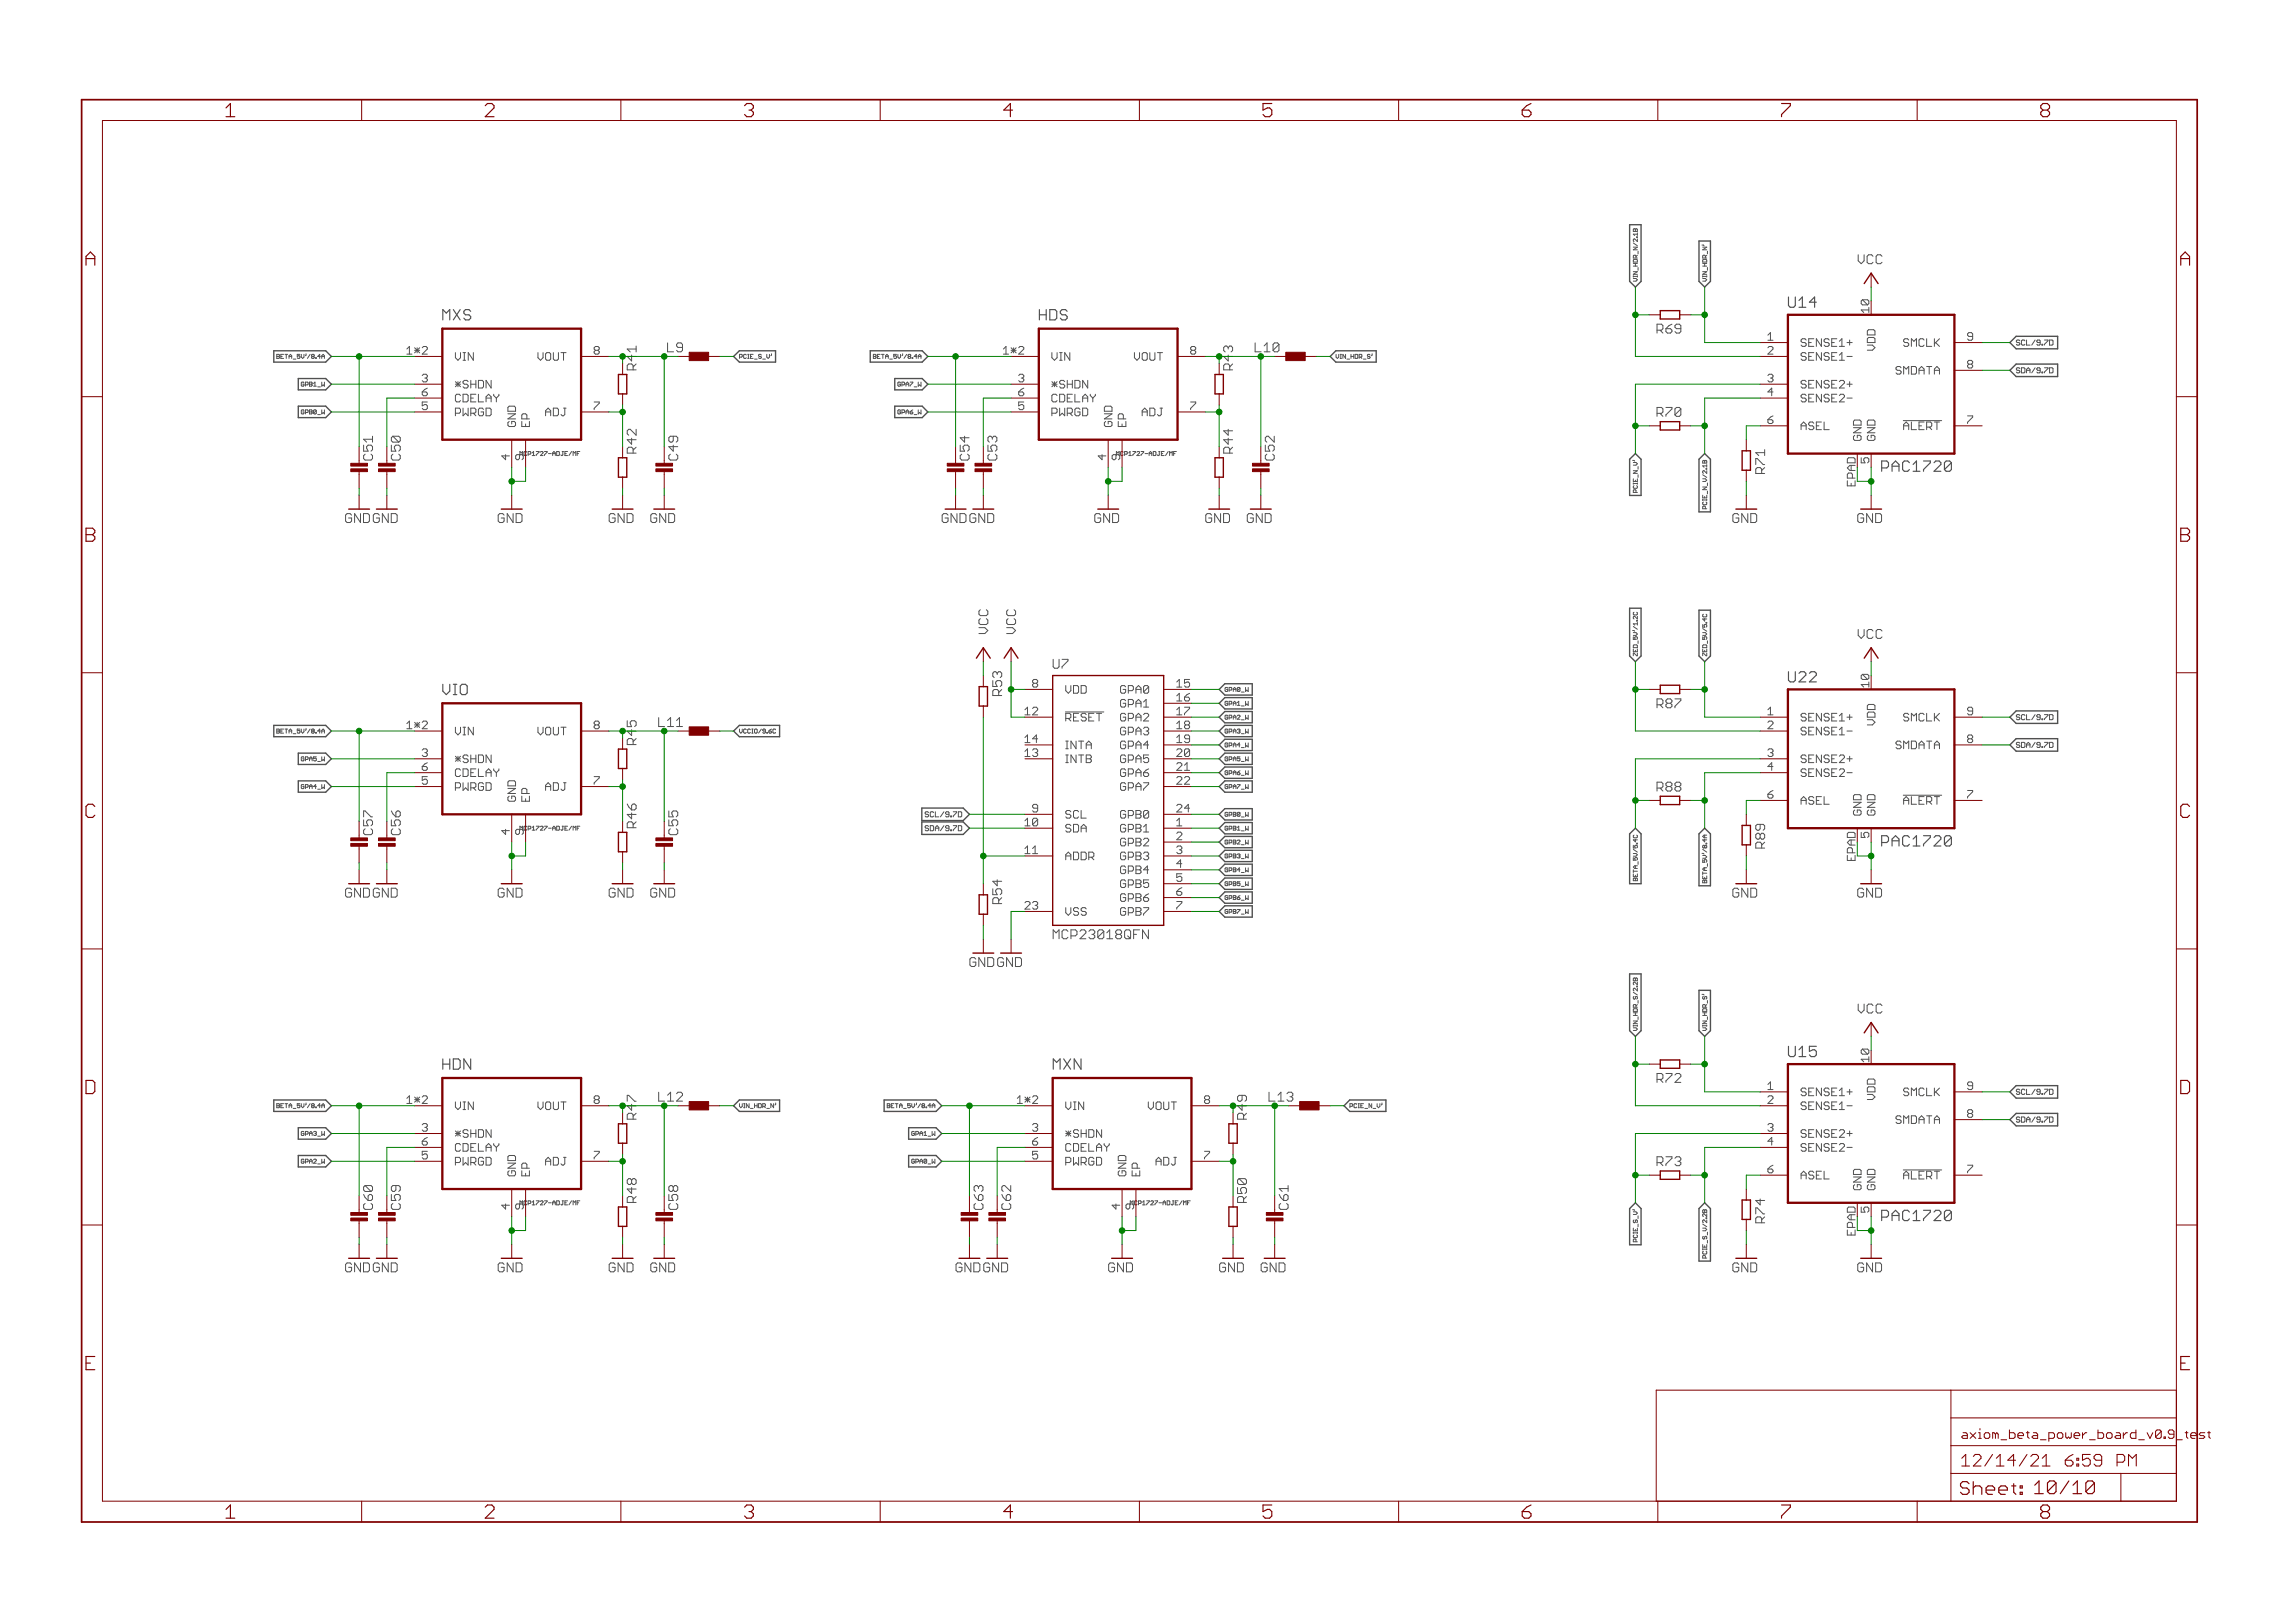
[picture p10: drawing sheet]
<svg xmlns="http://www.w3.org/2000/svg" width="420mm" height="297mm" viewBox="0 0 420 297" stroke-linecap="round" stroke-linejoin="round" font-family="sans-serif">
<defs><g id="words">
<g font-size="3.7" fill="#800000">
<text x="41.3" y="21.4">1</text>
<text x="88.7" y="21.4">2</text>
<text x="136.2" y="21.4">3</text>
<text x="183.7" y="21.4">4</text>
<text x="231.1" y="21.4">5</text>
<text x="278.6" y="21.4">6</text>
<text x="326" y="21.4">7</text>
<text x="373.5" y="21.4">8</text>
<text x="15.6" y="48.6">A</text>
<text x="399.1" y="48.6">A</text>
<text x="15.6" y="99.2">B</text>
<text x="399.1" y="99.2">B</text>
<text x="15.6" y="149.7">C</text>
<text x="399.1" y="149.7">C</text>
<text x="15.6" y="200.2">D</text>
<text x="399.1" y="200.2">D</text>
<text x="15.6" y="250.8">E</text>
<text x="399.1" y="250.8">E</text>
<text x="41.3" y="277.9">1</text>
<text x="88.7" y="277.9">2</text>
<text x="136.2" y="277.9">3</text>
<text x="183.7" y="277.9">4</text>
<text x="231.1" y="277.9">5</text>
<text x="278.6" y="277.9">6</text>
<text x="326" y="277.9">7</text>
<text x="373.5" y="277.9">8</text>
</g>
<text font-size="3.6" fill="#800000" x="358.7" y="273.6">Sheet: 10/10</text>
<g font-size="3.2" fill="#800000">
<text x="359" y="268.4">12/14/21</text>
<text x="376.5" y="268.4">6:59 PM</text>
</g>
<g font-size="2.9" fill="#505050">
<text x="80.9" y="58.6">MXS</text>
<text x="190.1" y="58.6">HDS</text>
<text x="327.2" y="56.3">U14</text>
<text x="345.2" y="86.4">PAC1720</text>
<text x="327.2" y="124.9">U22</text>
<text x="80.9" y="127.2">VIO</text>
<text x="345.2" y="154.9">PAC1720</text>
<text x="80.9" y="195.8">HDN</text>
<text x="192.6" y="195.8">MXN</text>
<text x="327.2" y="193.5">U15</text>
<text x="345.2" y="223.5">PAC1720</text>
</g>
<g font-size="2.5" fill="#505050">
<text x="340.2" y="48.3">VCC</text>
<text x="116.4" y="64.8" transform="rotate(-90 116.4 64.8)">1</text>
<text x="122.3" y="64.5">L9</text>
<text x="225.6" y="64.8" transform="rotate(-90 225.6 64.8)">3</text>
<text x="116.4" y="83" transform="rotate(-90 116.4 83)">R42</text>
<text x="225.6" y="83" transform="rotate(-90 225.6 83)">R44</text>
<text x="180.8" y="116" transform="rotate(-90 180.8 116)">VCC</text>
<text x="185.9" y="116" transform="rotate(-90 185.9 116)">VCC</text>
<text x="340.2" y="116.9">VCC</text>
<text x="192.6" y="122.4">U7</text>
<text x="183.3" y="127.2" transform="rotate(-90 183.3 127.2)">R53</text>
<text x="116.4" y="133.3" transform="rotate(-90 116.4 133.3)">5</text>
<text x="116.4" y="151.6" transform="rotate(-90 116.4 151.6)">R46</text>
<text x="183.3" y="165.2" transform="rotate(-90 183.3 165.2)">R54</text>
<text x="192.6" y="171.9">MCP23018QFN</text>
<text x="340.2" y="185.5">VCC</text>
<text x="116.4" y="201.9" transform="rotate(-90 116.4 201.9)">7</text>
<text x="228.2" y="201.9" transform="rotate(-90 228.2 201.9)">9</text>
<text x="116.4" y="220.1" transform="rotate(-90 116.4 220.1)">R48</text>
<text x="228.2" y="220.1" transform="rotate(-90 228.2 220.1)">R50</text>
</g>
<g font-size="2.5" fill="#008000">
<text x="230" y="64.5">L10</text>
<text x="116.4" y="67.8" transform="rotate(-90 116.4 67.8)">R4</text>
<text x="225.6" y="67.8" transform="rotate(-90 225.6 67.8)">R4</text>
<text x="116.4" y="136.3" transform="rotate(-90 116.4 136.3)">R4</text>
<text x="120.8" y="133">L11</text>
<text x="120.8" y="201.6">L12</text>
<text x="232.5" y="201.6">L13</text>
<text x="116.4" y="204.9" transform="rotate(-90 116.4 204.9)">R4</text>
<text x="228.2" y="204.9" transform="rotate(-90 228.2 204.9)">R4</text>
</g>
<g font-size="2.5" fill="#800000">
<text x="303.4" y="61">R69</text>
<text x="303.4" y="76.3">R70</text>
<text x="68.2" y="84.3" transform="rotate(-90 68.2 84.3)">C51</text>
<text x="73.3" y="84.3" transform="rotate(-90 73.3 84.3)">C50</text>
<text x="124" y="84.3" transform="rotate(-90 124 84.3)">C49</text>
<text x="177.4" y="84.3" transform="rotate(-90 177.4 84.3)">C54</text>
<text x="182.5" y="84.3" transform="rotate(-90 182.5 84.3)">C53</text>
<text x="233.2" y="84.3" transform="rotate(-90 233.2 84.3)">C52</text>
<text x="323" y="86.5" transform="rotate(-90 323 86.5)">R71</text>
<text x="63.1" y="95.7">GND GND</text>
<text x="91" y="95.7">GND</text>
<text x="111.3" y="95.7">GND</text>
<text x="119" y="95.7">GND</text>
<text x="172.3" y="95.7">GND GND</text>
<text x="200.2" y="95.7">GND</text>
<text x="220.6" y="95.7">GND</text>
<text x="228.2" y="95.7">GND</text>
<text x="317.1" y="95.7">GND</text>
<text x="339.9" y="95.7">GND</text>
<text x="303.4" y="129.6">R87</text>
<text x="303.4" y="144.8">R88</text>
<text x="68.2" y="152.8" transform="rotate(-90 68.2 152.8)">C57</text>
<text x="73.3" y="152.8" transform="rotate(-90 73.3 152.8)">C56</text>
<text x="124" y="152.8" transform="rotate(-90 124 152.8)">C55</text>
<text x="323" y="155.1" transform="rotate(-90 323 155.1)">R89</text>
<text x="63.1" y="164.3">GND GND</text>
<text x="91" y="164.3">GND</text>
<text x="111.3" y="164.3">GND</text>
<text x="119" y="164.3">GND</text>
<text x="317.1" y="164.3">GND</text>
<text x="339.9" y="164.3">GND</text>
<text x="177.4" y="177">GND GND</text>
<text x="303.4" y="198.2">R72</text>
<text x="303.4" y="213.4">R73</text>
<text x="68.2" y="221.4" transform="rotate(-90 68.2 221.4)">C60</text>
<text x="73.3" y="221.4" transform="rotate(-90 73.3 221.4)">C59</text>
<text x="124" y="221.4" transform="rotate(-90 124 221.4)">C58</text>
<text x="179.9" y="221.4" transform="rotate(-90 179.9 221.4)">C63</text>
<text x="185" y="221.4" transform="rotate(-90 185 221.4)">C62</text>
<text x="235.8" y="221.4" transform="rotate(-90 235.8 221.4)">C61</text>
<text x="323" y="223.7" transform="rotate(-90 323 223.7)">R74</text>
<text x="63.1" y="232.8">GND GND</text>
<text x="91" y="232.8">GND</text>
<text x="111.3" y="232.8">GND</text>
<text x="119" y="232.8">GND</text>
<text x="174.8" y="232.8">GND GND</text>
<text x="202.8" y="232.8">GND</text>
<text x="223.1" y="232.8">GND</text>
<text x="230.7" y="232.8">GND</text>
<text x="317.1" y="232.8">GND</text>
<text x="339.9" y="232.8">GND</text>
</g>
<g font-size="2.3" fill="#800000">
<text x="359" y="263.3">axiom_beta_power_board_v0.9_</text>
<text x="398.7" y="263.3">tes</text>
<text x="402.9" y="263.3">t</text>
</g>
<g font-size="2.1" fill="#800000">
<text x="342.1" y="57.3" transform="rotate(-90 342.1 57.3)">10</text>
<text x="342.1" y="125.8" transform="rotate(-90 342.1 125.8)">10</text>
<text x="342.1" y="194.4" transform="rotate(-90 342.1 194.4)">10</text>
</g>
<g font-size="2.1" fill="#505050">
<text x="74.7" y="64.9">1*2</text>
<text x="83.2" y="66">VIN</text>
<text x="98.8" y="66">VOUT</text>
<text x="108.6" y="64.9">8</text>
<text x="183.9" y="64.9">1*2</text>
<text x="192.4" y="66">VIN</text>
<text x="208" y="66">VOUT</text>
<text x="217.8" y="64.9">8</text>
<text x="323.6" y="64.9">2</text>
<text x="323.6" y="62.3">1</text>
<text x="329.6" y="66">SENSE1-</text>
<text x="329.6" y="63.5">SENSE1+</text>
<text x="343.2" y="63.8" transform="rotate(-90 343.2 63.8)">VDD</text>
<text x="348.9" y="63.5">SMCLK</text>
<text x="360" y="62.3">9</text>
<text x="77.2" y="70">3</text>
<text x="83.2" y="71.1">*SHDN</text>
<text x="186.4" y="70">3</text>
<text x="192.4" y="71.1">*SHDN</text>
<text x="323.6" y="70">3</text>
<text x="329.6" y="71.1">SENSE2+</text>
<text x="347.6" y="68.5">SMDATA</text>
<text x="360" y="67.4">8</text>
<text x="77.2" y="75">5</text>
<text x="77.2" y="72.5">6</text>
<text x="83.2" y="76.2">PWRGD</text>
<text x="83.2" y="73.6">CDELAY</text>
<text x="100.1" y="76.2">ADJ</text>
<text x="108.6" y="75">7</text>
<text x="186.4" y="75">5</text>
<text x="186.4" y="72.5">6</text>
<text x="192.4" y="76.2">PWRGD</text>
<text x="192.4" y="73.6">CDELAY</text>
<text x="209.3" y="76.2">ADJ</text>
<text x="217.8" y="75">7</text>
<text x="323.6" y="77.6">6</text>
<text x="323.6" y="72.5">4</text>
<text x="329.6" y="73.6">SENSE2-</text>
<text x="360" y="77.6">7</text>
<text x="94.3" y="78.1" transform="rotate(-90 94.3 78.1)">GND</text>
<text x="96.9" y="78.1" transform="rotate(-90 96.9 78.1)">EP</text>
<text x="203.5" y="78.1" transform="rotate(-90 203.5 78.1)">GND</text>
<text x="206.1" y="78.1" transform="rotate(-90 206.1 78.1)">EP</text>
<text x="329.6" y="78.7">ASEL</text>
<text x="340.7" y="80.7" transform="rotate(-90 340.7 80.7)">GND</text>
<text x="343.2" y="80.7" transform="rotate(-90 343.2 80.7)">GND</text>
<text x="348.9" y="78.7">ALERT</text>
<text x="93.2" y="84.1" transform="rotate(-90 93.2 84.1)">4</text>
<text x="95.8" y="84.1" transform="rotate(-90 95.8 84.1)">9</text>
<text x="202.4" y="84.1" transform="rotate(-90 202.4 84.1)">4</text>
<text x="205" y="84.1" transform="rotate(-90 205 84.1)">9</text>
<text x="342.1" y="84.7" transform="rotate(-90 342.1 84.7)">5</text>
<text x="189" y="125.8">8</text>
<text x="215.3" y="125.8">15</text>
<text x="187.7" y="130.9">12</text>
<text x="195" y="126.9">VDD</text>
<text x="205.4" y="126.9">GPA0</text>
<text x="205.4" y="129.5">GPA1</text>
<text x="215.3" y="128.4">16</text>
<text x="215.3" y="130.9">17</text>
<text x="323.6" y="130.9">1</text>
<text x="360" y="130.9">9</text>
<text x="74.7" y="133.4">1*2</text>
<text x="83.2" y="134.6">VIN</text>
<text x="98.8" y="134.6">VOUT</text>
<text x="108.6" y="133.4">8</text>
<text x="187.7" y="136">14</text>
<text x="195" y="132">RESET</text>
<text x="195" y="137.1">INTA</text>
<text x="205.4" y="132">GPA2</text>
<text x="205.4" y="134.6">GPA3</text>
<text x="205.4" y="137.1">GPA4</text>
<text x="215.3" y="133.4">18</text>
<text x="215.3" y="136">19</text>
<text x="323.6" y="133.4">2</text>
<text x="329.6" y="134.6">SENSE1-</text>
<text x="329.6" y="132">SENSE1+</text>
<text x="343.2" y="132.4" transform="rotate(-90 343.2 132.4)">VDD</text>
<text x="347.6" y="137.1">SMDATA</text>
<text x="348.9" y="132">SMCLK</text>
<text x="360" y="136">8</text>
<text x="77.2" y="138.5">3</text>
<text x="77.2" y="143.6">5</text>
<text x="77.2" y="141.1">6</text>
<text x="83.2" y="139.6">*SHDN</text>
<text x="83.2" y="142.2">CDELAY</text>
<text x="108.6" y="143.6">7</text>
<text x="187.7" y="138.5">13</text>
<text x="195" y="139.6">INTB</text>
<text x="205.4" y="139.6">GPA5</text>
<text x="205.4" y="142.2">GPA6</text>
<text x="215.3" y="138.5">20</text>
<text x="215.3" y="141.1">21</text>
<text x="215.3" y="143.6">22</text>
<text x="323.6" y="138.5">3</text>
<text x="323.6" y="141.1">4</text>
<text x="329.6" y="139.6">SENSE2+</text>
<text x="329.6" y="142.2">SENSE2-</text>
<text x="83.2" y="144.7">PWRGD</text>
<text x="94.3" y="146.7" transform="rotate(-90 94.3 146.7)">GND</text>
<text x="96.9" y="146.7" transform="rotate(-90 96.9 146.7)">EP</text>
<text x="100.1" y="144.7">ADJ</text>
<text x="189" y="148.7">9</text>
<text x="195" y="149.8">SCL</text>
<text x="205.4" y="149.8">GPB0</text>
<text x="205.4" y="144.7">GPA7</text>
<text x="215.3" y="148.7">24</text>
<text x="323.6" y="146.1">6</text>
<text x="329.6" y="147.3">ASEL</text>
<text x="340.7" y="149.2" transform="rotate(-90 340.7 149.2)">GND</text>
<text x="343.2" y="149.2" transform="rotate(-90 343.2 149.2)">GND</text>
<text x="348.9" y="147.3">ALERT</text>
<text x="360" y="146.1">7</text>
<text x="93.2" y="152.7" transform="rotate(-90 93.2 152.7)">4</text>
<text x="95.8" y="152.7" transform="rotate(-90 95.8 152.7)">9</text>
<text x="187.7" y="151.2">10</text>
<text x="195" y="152.3">SDA</text>
<text x="205.4" y="152.3">GPB1</text>
<text x="205.4" y="154.9">GPB2</text>
<text x="215.3" y="151.2">1</text>
<text x="215.3" y="153.8">2</text>
<text x="342.1" y="153.2" transform="rotate(-90 342.1 153.2)">5</text>
<text x="187.7" y="156.3">11</text>
<text x="195" y="157.4">ADDR</text>
<text x="205.4" y="157.4">GPB3</text>
<text x="205.4" y="160">GPB4</text>
<text x="215.3" y="156.3">3</text>
<text x="215.3" y="158.8">4</text>
<text x="215.3" y="161.4">5</text>
<text x="187.7" y="166.5">23</text>
<text x="195" y="167.6">VSS</text>
<text x="205.4" y="162.5">GPB5</text>
<text x="205.4" y="165">GPB6</text>
<text x="205.4" y="167.6">GPB7</text>
<text x="215.3" y="163.9">6</text>
<text x="215.3" y="166.5">7</text>
<text x="74.7" y="202">1*2</text>
<text x="83.2" y="203.1">VIN</text>
<text x="98.8" y="203.1">VOUT</text>
<text x="108.6" y="202">8</text>
<text x="186.4" y="202">1*2</text>
<text x="195" y="203.1">VIN</text>
<text x="210.5" y="203.1">VOUT</text>
<text x="220.3" y="202">8</text>
<text x="323.6" y="202">2</text>
<text x="323.6" y="199.5">1</text>
<text x="329.6" y="203.1">SENSE1-</text>
<text x="329.6" y="200.6">SENSE1+</text>
<text x="343.2" y="201" transform="rotate(-90 343.2 201)">VDD</text>
<text x="348.9" y="200.6">SMCLK</text>
<text x="360" y="199.5">9</text>
<text x="77.2" y="207.1">3</text>
<text x="77.2" y="209.6">6</text>
<text x="83.2" y="208.2">*SHDN</text>
<text x="189" y="207.1">3</text>
<text x="189" y="209.6">6</text>
<text x="195" y="208.2">*SHDN</text>
<text x="323.6" y="207.1">3</text>
<text x="323.6" y="209.6">4</text>
<text x="329.6" y="208.2">SENSE2+</text>
<text x="347.6" y="205.7">SMDATA</text>
<text x="360" y="204.6">8</text>
<text x="77.2" y="212.2">5</text>
<text x="83.2" y="213.3">PWRGD</text>
<text x="83.2" y="210.7">CDELAY</text>
<text x="94.3" y="215.3" transform="rotate(-90 94.3 215.3)">GND</text>
<text x="96.9" y="215.3" transform="rotate(-90 96.9 215.3)">EP</text>
<text x="100.1" y="213.3">ADJ</text>
<text x="108.6" y="212.2">7</text>
<text x="189" y="212.2">5</text>
<text x="195" y="213.3">PWRGD</text>
<text x="195" y="210.7">CDELAY</text>
<text x="206.1" y="215.3" transform="rotate(-90 206.1 215.3)">GND</text>
<text x="208.6" y="215.3" transform="rotate(-90 208.6 215.3)">EP</text>
<text x="211.8" y="213.3">ADJ</text>
<text x="220.3" y="212.2">7</text>
<text x="323.6" y="214.7">6</text>
<text x="329.6" y="215.8">ASEL</text>
<text x="329.6" y="210.7">SENSE2-</text>
<text x="348.9" y="215.8">ALERT</text>
<text x="360" y="214.7">7</text>
<text x="93.2" y="221.2" transform="rotate(-90 93.2 221.2)">4</text>
<text x="95.8" y="221.2" transform="rotate(-90 95.8 221.2)">9</text>
<text x="205" y="221.2" transform="rotate(-90 205 221.2)">4</text>
<text x="207.5" y="221.2" transform="rotate(-90 207.5 221.2)">9</text>
<text x="340.7" y="217.8" transform="rotate(-90 340.7 217.8)">GND</text>
<text x="342.1" y="221.8" transform="rotate(-90 342.1 221.8)">5</text>
<text x="343.2" y="217.8" transform="rotate(-90 343.2 217.8)">GND</text>
</g>
<g font-size="2.1" fill="#008000">
<text x="339.6" y="88.5" transform="rotate(-90 339.6 88.5)">EPAD</text>
<text x="339.6" y="157.1" transform="rotate(-90 339.6 157.1)">EPAD</text>
<text x="339.6" y="225.7" transform="rotate(-90 339.6 225.7)">EPAD</text>
</g>
<g font-size="1.4" fill="#505050">
<text x="369" y="63.2">SCL/9.7D</text>
<text x="369" y="68.3">SDA/9.7D</text>
<text x="369" y="131.8">SCL/9.7D</text>
<text x="369" y="136.8">SDA/9.7D</text>
<text x="169.5" y="149.5">SCL/9.7D</text>
<text x="169.5" y="152.1">SDA/9.7D</text>
<text x="369" y="200.3">SCL/9.7D</text>
<text x="369" y="205.4">SDA/9.7D</text>
</g>
<g font-size="1.1" fill="#505050">
<text x="299.7" y="51.5" transform="rotate(-90 299.7 51.5)">VIN_HDR_N/2.1B</text>
<text x="312.4" y="51.5" transform="rotate(-90 312.4 51.5)">VIN_HDR_N'</text>
<text x="50.4" y="65.6">BETA_5V'/8.4A</text>
<text x="135.2" y="65.6">PCIE_S_V'</text>
<text x="159.6" y="65.6">BETA_5V'/8.4A</text>
<text x="244.4" y="65.6">VIN_HDR_S'</text>
<text x="55.3" y="70.7">GPB1_W</text>
<text x="164.5" y="70.7">GPA7_W</text>
<text x="55.3" y="75.8">GPB0_W</text>
<text x="164.5" y="75.8">GPA6_W</text>
<text x="95.8" y="83.4">M</text>
<text x="96.5" y="83.4">CP1727-ADJE/MF</text>
<text x="205" y="83.4">M</text>
<text x="205.7" y="83.4">CP1727-ADJE/MF</text>
<text x="299.7" y="90.3" transform="rotate(-90 299.7 90.3)">PCIE_N_V'</text>
<text x="312.4" y="93.1" transform="rotate(-90 312.4 93.1)">PCIE_N_V/2.1B</text>
<text x="299.7" y="120.1" transform="rotate(-90 299.7 120.1)">ZED_5V'/1.2C</text>
<text x="312.4" y="120.1" transform="rotate(-90 312.4 120.1)">ZED_5V/5.4C</text>
<text x="224.1" y="126.6">GPA0_W</text>
<text x="224.1" y="129.1">GPA1_W</text>
<text x="224.1" y="131.7">GPA2_W</text>
<text x="50.4" y="134.2">BETA_5V'/8.4A</text>
<text x="135.2" y="134.2">VCCIO/9.6C</text>
<text x="224.1" y="134.2">GPA3_W</text>
<text x="224.1" y="136.7">GPA4_W</text>
<text x="55.3" y="139.3">GPA5_W</text>
<text x="224.1" y="139.3">GPA5_W</text>
<text x="224.1" y="141.8">GPA6_W</text>
<text x="55.3" y="144.4">GPA4_W</text>
<text x="224.1" y="144.4">GPA7_W</text>
<text x="224.1" y="149.4">GPB0_W</text>
<text x="95.8" y="152">M</text>
<text x="96.5" y="152">CP1727-ADJE/MF</text>
<text x="224.1" y="152">GPB1_W</text>
<text x="224.1" y="154.5">GPB2_W</text>
<text x="224.1" y="157.1">GPB3_W</text>
<text x="224.1" y="159.6">GPB4_W</text>
<text x="299.7" y="161" transform="rotate(-90 299.7 161)">BETA_5V/5.4C</text>
<text x="312.4" y="161.7" transform="rotate(-90 312.4 161.7)">BETA_5V'/8.4A</text>
<text x="224.1" y="162.1">GPB5_W</text>
<text x="224.1" y="164.7">GPB6_W</text>
<text x="224.1" y="167.2">GPB7_W</text>
<text x="299.7" y="188.6" transform="rotate(-90 299.7 188.6)">VIN_HDR_S/2.2B</text>
<text x="312.4" y="188.6" transform="rotate(-90 312.4 188.6)">VIN_HDR_S'</text>
<text x="50.4" y="202.8">BETA_5V'/8.4A</text>
<text x="135.2" y="202.8">VIN_HDR_N'</text>
<text x="162.2" y="202.8">BETA_5V'/8.4A</text>
<text x="247" y="202.8">PCIE_N_V'</text>
<text x="55.3" y="207.8">GPA3_W</text>
<text x="167.1" y="207.8">GPA1_W</text>
<text x="55.3" y="212.9">GPA2_W</text>
<text x="167.1" y="212.9">GPA0_W</text>
<text x="95.8" y="220.5">M</text>
<text x="96.5" y="220.5">CP1727-ADJE/MF</text>
<text x="207.5" y="220.5">M</text>
<text x="208.2" y="220.5">CP1727-ADJE/MF</text>
<text x="299.7" y="227.5" transform="rotate(-90 299.7 227.5)">PCIE_S_V'</text>
<text x="312.4" y="230.3" transform="rotate(-90 312.4 230.3)">PCIE_S_V/2.2B</text>
</g>
</g></defs>
<path d="M348.4 77h7.1M195.1 130.3h7M348.4 145.5h7.1M209.2 170.2l1 1.6v-1.6M348.4 214.1h7.1" fill="none" stroke="#505050" stroke-width=".18"/>
<g fill="none" stroke="#505050" stroke-width=".25">
<path d="M298.3 41.1h2.1v10.4l-1 1-1.1-1zM311 44.1h2.1v7.4l-1 1-1.1-1zM50.1 64.2h9.5l1.1 1-1.1 1.1h-9.5zM54.6 69.3h5l1.1 1-1.1 1.1h-5zM54.6 74.3h5l1.1 1.1-1.1 1h-5zM134.3 65.2l1.1-1h6.6v2.1h-6.6zM159.3 64.2h9.5l1.1 1-1.1 1.1h-9.5zM163.8 74.3h5l1.1 1.1-1.1 1h-5zM163.8 69.3h5l1.1 1-1.1 1.1h-5zM244.6 64.2h7.3v2.1h-7.3l-1.1-1.1zM368 62.7l1.1-1.1h7.6v2.2h-7.6zM368 67.8l1.1-1.2h7.6v2.3h-7.6z"/>
<path d="M298.3 84.1l1.1-1.1 1 1.1v6.6h-2.1zM312.1 83l1 1.1v9.6h-2.1v-9.6zM298.3 111.3h2.1v8.8l-1 1-1.1-1zM311 111.7h2.1v8.4l-1 1-1.1-1zM50.1 132.8h9.5l1.1 1-1.1 1h-9.5zM54.6 137.8h5l1.1 1.1-1.1 1h-5zM134.3 133.8l1.1-1h7.3v2h-7.3zM223.2 126.2l1-1.1h5.1v2.1h-5.1zM223.2 128.7l1-1h5.1v2.1h-5.1zM223.2 131.3l1-1.1h5.1v2.1h-5.1zM223.2 136.3l1-1h5.1v2.1h-5.1zM223.2 138.9l1-1.1h5.1v2.1h-5.1z"/>
<path d="M224.2 132.8h5.1v2h-5.1l-1-1zM369.1 130.1h7.6v2.3h-7.6l-1.1-1.1zM369.1 135.2h7.6v2.3h-7.6l-1.1-1.2zM54.6 142.9h5l1.1 1.1-1.1 1h-5zM168.8 147.9h7.5l1.2 1.1-1.2 1.2h-7.5zM168.8 150.4h7.5l1.2 1.2-1.2 1.1h-7.5zM223.2 141.4l1-1h5.1v2.1h-5.1zM223.2 144l1-1.1h5.1v2.1h-5.1zM223.2 149l1-1h5.1v2.1h-5.1zM223.2 151.6l1-1.1h5.1v2.1h-5.1zM223.2 154.1l1-1h5.1v2.1h-5.1zM223.2 156.7l1-1.1h5.1v2.1h-5.1z"/>
<path d="M223.2 159.2l1-1h5.1v2h-5.1zM298.3 152.6l1.1-1 1 1v9.1h-2.1zM311 152.6l1.1-1 1 1v9.5h-2.1zM223.2 161.7l1-1h5.1v2.1h-5.1zM223.2 164.3l1-1.1h5.1v2.1h-5.1zM223.2 166.8l1-1h5.1v2.1h-5.1zM298.3 178.2h2.1v10.4l-1 1.1-1.1-1.1zM311 181.3h2.1v7.3l-1 1.1-1.1-1.1zM368 199.8l1.1-1.1h7.6v2.3h-7.6zM50.1 201.3h9.5l1.1 1.1-1.1 1h-9.5zM54.6 211.5h5l1.1 1-1.1 1.1h-5zM54.6 206.4h5l1.1 1.1-1.1 1h-5z"/>
<path d="M134.3 202.4l1.1-1.1h7.3v2.1h-7.3zM161.9 201.3h9.5l1 1.1-1 1h-9.5zM166.3 211.5h5.1l1 1-1 1.1h-5.1zM166.3 206.4h5.1l1 1.1-1 1h-5.1zM247.1 201.3h6.6v2.1h-6.6l-1-1zM368 204.9l1.1-1.1h7.6v2.3h-7.6zM299.4 220.1l1 1.1v6.6h-2.1v-6.6zM312.1 220.1l1 1.1v9.6h-2.1v-9.6z"/>
</g>
<g fill="none" stroke="#800000" stroke-width=".18">
<path d="M66.2 18.2v3.9M113.7 18.2v3.9M161.1 18.2v3.9M208.6 18.2v3.9M256.1 18.2v3.9M303.5 18.2v3.9M351 18.2v3.9M18.8 22.1h379.6v252.6h-379.6zM301.9 57.6h2.1M307.5 57.6h2M342.6 50v2.5M14.9 72.6h3.9"/>
<path d="M75.9 65.2h5.1M75.9 70.3h5.1M75.9 75.4h5.1M75.9 72.9h5.1M106.4 65.2h5M106.4 75.4h5M114 66.5v2M114 72.1v2M124.1 65.2h3.1M128.7 65.2h3.1M185.1 65.2h5.1M185.1 70.3h5.1"/>
<path d="M185.1 75.4h5.1M185.1 72.9h5.1M215.6 65.2h5.1M215.6 75.4h5.1M223.2 66.5v2M223.2 72.1v2M233.4 65.2h3M237.9 65.2h3.1M301.9 77.9h2.1M307.5 77.9h2M322.2 65.2h5.1M322.2 70.3h5.1"/>
<path d="M322.2 72.9h5.1M322.2 62.7h5.1M322.2 77.9h5.1M357.8 62.7h5.1M357.8 77.9h5.1M357.8 67.8h5.1M398.4 72.6h3.9M65.7 86.3v3.1M65.7 90.6v2.6M70.8 86.3v3.1M70.8 90.6v2.6M93.7 80.5v5.1"/>
<path d="M93.7 90.6v2.6M96.2 80.5v5.1M114 81.7v2.1M114 87.3v2.1M114 90.6v2.6M121.6 86.3v3.1M121.6 90.6v2.6M174.9 86.3v3.1M174.9 90.6v2.6M180 86.3v3.1M180 90.6v2.6M202.9 80.5v5.1"/>
<path d="M202.9 90.6v2.6M205.4 80.5v5.1M223.2 81.7v2.1M223.2 87.3v2.1M223.2 90.6v2.6M230.8 86.3v3.1M230.8 90.6v2.6M319.7 80.5v2M319.7 86.1v2M319.7 90.6v2.6M342.6 83v2.6M342.6 90.6v2.6"/>
<path d="M180 118.6v2.5M185.1 118.6v2.5M342.6 118.6v2.5M14.9 123.1h3.9M75.9 133.8h5.1M75.9 138.9h5.1M106.4 133.8h5M114 135.1v2M124.1 133.8h3.1M128.7 133.8h3.1M180 123.6v2.1M180 129.2v2.1"/>
<path d="M187.6 138.9h5.1M187.6 131.3h5.1M187.6 136.3h5.1M187.6 126.2h5.1M213 133.8h5.1M213 138.9h5.1M213 131.3h5.1M213 136.3h5.1M213 126.2h5.1M213 128.7h5.1M301.9 126.2h2.1M307.5 126.2h2"/>
<path d="M322.2 133.8h5.1M322.2 138.9h5.1M322.2 131.3h5.1M357.8 131.3h5.1M357.8 136.3h5.1M398.4 123.1h3.9M65.7 154.9v3M65.7 159.2v2.5M70.8 154.9v3M70.8 159.2v2.5M75.9 144h5.1M75.9 141.4h5.1"/>
<path d="M93.7 149v5.1M93.7 159.2v2.5M96.2 149v5.1M106.4 144h5M114 140.7v2M114 150.3v2M114 155.9v2M114 159.2v2.5M121.6 154.9v3M121.6 159.2v2.5M187.6 149h5.1M187.6 151.6h5.1"/>
<path d="M187.6 156.7h5.1M213 144h5.1M213 141.4h5.1M213 149h5.1M213 151.6h5.1M213 156.7h5.1M213 154.1h5.1M213 159.2h5.1M301.9 146.5h2.1M307.5 146.5h2M319.7 149v2.1M319.7 154.6v2.1"/>
<path d="M319.7 159.2v2.5M322.2 141.4h5.1M322.2 146.5h5.1M342.6 151.6v2.5M342.6 159.2v2.5M357.8 146.5h5.1M14.9 173.7h3.9M180 161.7v2.1M180 167.3v2.1M180 171.9v2.5M185.1 171.9v2.5M187.6 166.8h5.1"/>
<path d="M213 161.7h5.1M213 164.3h5.1M213 166.8h5.1M398.4 173.7h3.9M301.9 194.8h2.1M307.5 194.8h2M322.2 199.8h5.1M342.6 187.1v2.6M357.8 199.8h5.1M75.9 202.4h5.1M75.9 207.5h5.1M75.9 212.5h5.1"/>
<path d="M75.9 210h5.1M93.7 217.6v5.1M96.2 217.6v5.1M106.4 202.4h5M106.4 212.5h5M114 203.6v2.1M114 209.2v2.1M114 218.9v2M124.1 202.4h3.1M128.7 202.4h3.1M187.6 202.4h5.1M187.6 207.5h5.1"/>
<path d="M187.6 212.5h5.1M187.6 210h5.1M205.4 217.6v5.1M208 217.6v5.1M218.1 202.4h5.1M218.1 212.5h5.1M225.7 203.6v2.1M225.7 209.2v2.1M225.7 218.9v2M235.9 202.4h3.1M240.5 202.4h3M301.9 215.1h2.1"/>
<path d="M307.5 215.1h2M319.7 217.6v2M322.2 202.4h5.1M322.2 207.5h5.1M322.2 210h5.1M322.2 215.1h5.1M357.8 215.1h5.1M357.8 204.9h5.1M14.9 224.2h3.9M65.7 223.4v3.1M65.7 227.8v2.5M70.8 223.4v3.1"/>
<path d="M70.8 227.8v2.5M93.7 227.8v2.5M114 224.5v2M114 227.8v2.5M121.6 223.4v3.1M121.6 227.8v2.5M177.5 223.4v3.1M177.5 227.8v2.5M182.6 223.4v3.1M182.6 227.8v2.5M205.4 227.8v2.5M225.7 224.5v2"/>
<path d="M225.7 227.8v2.5M233.4 223.4v3.1M233.4 227.8v2.5M319.7 223.2v2M319.7 227.8v2.5M342.6 220.1v2.6M342.6 227.8v2.5M398.4 224.2h3.9M357.2 254.4v20.3M357.2 259.5h41.2M398.4 254.4h-95.2v20.3M66.2 274.7v3.9"/>
<path d="M113.7 274.7v3.9M161.1 274.7v3.9M208.6 274.7v3.9M256.1 274.7v3.9M303.5 274.7v3.9M351 274.7v3.9M357.2 269.7h41.2M357.2 264.6h41.2M388.3 269.7v5"/>
</g>
<path d="M14.9 18.2h387.4v260.4h-387.4z" fill="none" stroke="#800000" stroke-width=".32"/>
<path d="M327.3 57.6h30.5v25.4h-30.5zM81 60.2h25.4v20.3h-25.4zM190.2 60.2h25.4v20.3h-25.4zM81 128.7h25.4v20.3h-25.4zM327.3 126.2h30.5v25.4h-30.5zM81 197.3h25.4v20.3h-25.4zM192.7 197.3h25.4v20.3h-25.4zM327.3 194.8h30.5v25.3h-30.5z" fill="none" stroke="#800000" stroke-width=".42"/>
<g fill="none" stroke="#800000" stroke-width=".25">
<path d="M304 58.4v-1.5h3.5v1.5M341.3 51.9l1.3-1.9 1.2 1.9M113.2 68.5h1.5v3.6h-1.5zM222.4 68.5h1.6v3.6h-1.6zM304 77.2v1.5h3.5v-1.5M113.2 83.8h1.5v3.5h-1.5zM222.4 83.8h1.6v3.5h-1.6zM320.5 82.5h-1.6v3.6h1.6M113.2 137.1h1.5v3.6h-1.5zM178.8 120.5l1.2-1.9 1.3 1.9M179.3 125.7h1.5v3.5h-1.5zM183.8 120.5l1.3-1.9 1.3 1.9"/>
<path d="M192.7 123.6h20.3v45.8h-20.3zM304 126.9v-1.5h3.5v1.5M341.3 120.5l1.3-1.9 1.2 1.9M113.2 152.3h1.5v3.6h-1.5zM304 145.7v1.6h3.5v-1.6M320.5 151.1h-1.6v3.5h1.6M179.3 163.8h1.5v3.5h-1.5zM304 195.5v-1.5h3.5v1.5M341.3 189l1.3-1.9 1.2 1.9M113.2 205.7h1.5v3.5h-1.5zM225 205.7h1.5v3.5h-1.5zM304 214.3v1.5h3.5v-1.5"/>
<path d="M320.5 219.6h-1.6v3.6h1.6M113.2 220.9h1.5v3.6h-1.5zM225 220.9h1.5v3.6h-1.5z"/>
</g>
<g fill="#800000" stroke="#800000" stroke-width=".18">
<path d="M120.1 85.8h3v.5h-3z"/>
<path d="M120.1 84.8h3v.5h-3z"/>
<path d="M69.3 85.8h3v.5h-3z"/>
<path d="M69.3 84.8h3v.5h-3z"/>
<path d="M64.2 85.8h3.1v.5h-3.1z"/>
<path d="M64.2 84.8h3.1v.5h-3.1z"/>
<path d="M126.2 64.5h3.5v1.5h-3.5z"/>
<path d="M229.3 85.8h3v.5h-3z"/>
<path d="M229.3 84.8h3v.5h-3z"/>
<path d="M178.5 85.8h3v.5h-3z"/>
<path d="M178.5 84.8h3v.5h-3z"/>
<path d="M173.4 85.8h3.1v.5h-3.1z"/>
<path d="M173.4 84.8h3.1v.5h-3.1z"/>
<path d="M235.4 64.5h3.6v1.5h-3.6z"/>
<path d="M120.1 154.4h3v.5h-3z"/>
<path d="M120.1 153.4h3v.5h-3z"/>
<path d="M69.3 154.4h3v.5h-3z"/>
<path d="M69.3 153.4h3v.5h-3z"/>
<path d="M64.2 154.4h3.1v.5h-3.1z"/>
<path d="M64.2 153.4h3.1v.5h-3.1z"/>
<path d="M126.2 133h3.5v1.6h-3.5z"/>
<path d="M120.1 222.9h3v.5h-3z"/>
<path d="M120.1 221.9h3v.5h-3z"/>
<path d="M69.3 222.9h3v.5h-3z"/>
<path d="M69.3 221.9h3v.5h-3z"/>
<path d="M64.2 222.9h3.1v.5h-3.1z"/>
<path d="M64.2 221.9h3.1v.5h-3.1z"/>
<path d="M126.2 201.6h3.5v1.5h-3.5z"/>
<path d="M231.8 222.9h3.1v.5h-3.1z"/>
<path d="M231.8 221.9h3.1v.5h-3.1z"/>
<path d="M181 222.9h3.1v.5h-3.1z"/>
<path d="M181 221.9h3.1v.5h-3.1z"/>
<path d="M176 222.9h3v.5h-3z"/>
<path d="M176 221.9h3v.5h-3z"/>
<path d="M237.9 201.6h3.6v1.5h-3.6z"/>
</g>
<g fill="none" stroke="#008000" stroke-width=".18">
<path d="M299.4 52.5v12.7h22.8M299.4 57.6h2.5M309.5 57.6h2.6M312.1 52.5v10.2h10.1M342.6 52.5v2.6M60.7 65.2h15.2M60.7 75.4h15.2M60.7 70.3h15.2M65.7 65.2v16.5M75.9 72.9h-5.1v8.8M111.4 65.2h12.7M111.4 75.4h2.6"/>
<path d="M114 74.1v7.6M121.6 65.2v16.5M131.8 65.2h2.5M169.9 65.2h15.2M169.9 75.4h15.2M169.9 70.3h15.2M174.9 65.2v16.5M185.1 72.9h-5.1v8.8M220.7 65.2h10.1v16.5M220.7 75.4h2.5M223.2 74.1v7.6M241 65.2h2.5"/>
<path d="M299.4 77.9h2.5M309.5 77.9h2.6M322.2 77.9h-2.5v2.6M322.2 72.9h-10.1v10.1M322.2 70.3h-22.8v12.7M362.9 62.7h5.1M362.9 67.8h5.1M65.7 89.4v1.2M70.8 89.4v1.2M93.7 85.6v5M96.2 85.6v2.5h-2.5M114 89.4v1.2"/>
<path d="M121.6 89.4v1.2M174.9 89.4v1.2M180 89.4v1.2M202.9 85.6v5M205.4 85.6v2.5h-2.5M223.2 89.4v1.2M230.8 89.4v1.2M319.7 88.1v2.5M340 88.1h2.6M342.6 85.6v5M60.7 133.8h15.2M60.7 138.9h15.2"/>
<path d="M65.7 133.8v16.5M111.4 133.8h10.2v16.5M131.8 133.8h2.5M180 121.1v2.5M180 131.3v30.4M185.1 121.1v10.2h2.5M185.1 126.2h2.5M218.1 133.8h5.1M218.1 126.2h5.1M218.1 128.7h5.1M218.1 131.3h5.1M218.1 136.3h5.1"/>
<path d="M218.1 138.9h5.1M299.4 121.1v12.7h22.8M299.4 126.2h2.5M309.5 126.2h2.6M312.1 121.1v10.2h10.1M322.2 138.9h-22.8v12.7M342.6 121.1v2.5M362.9 131.3h5.1M362.9 136.3h5.1M60.7 144h15.2M65.7 157.9v1.3M70.8 157.9v1.3"/>
<path d="M75.9 141.4h-5.1v8.9M93.7 154.1v5.1M96.2 154.1v2.6h-2.5M111.4 144h2.6M114 142.7v7.6M114 157.9v1.3M121.6 157.9v1.3M177.5 149h10.1M177.5 151.6h10.1M180 156.7h7.6M218.1 156.7h5.1M218.1 144h5.1"/>
<path d="M218.1 141.4h5.1M218.1 149h5.1M218.1 151.6h5.1M218.1 154.1h5.1M218.1 159.2h5.1M299.4 146.5h2.5M309.5 146.5h2.6M319.7 156.7v2.5M322.2 146.5h-2.5v2.5M322.2 141.4h-10.1v10.2M340 156.7h2.6M342.6 154.1v5.1"/>
<path d="M180 169.4v2.5M187.6 166.8h-2.5v5.1M218.1 166.8h5.1M218.1 161.7h5.1M218.1 164.3h5.1M299.4 189.7v12.7h22.8M299.4 194.8h2.5M309.5 194.8h2.6M312.1 189.7v10.1h10.1M342.6 189.7v2.5M362.9 199.8h5.1M60.7 207.5h15.2"/>
<path d="M60.7 202.4h15.2M60.7 212.5h15.2M65.7 202.4v16.5M75.9 210h-5.1v8.9M111.4 202.4h10.2v16.5M111.4 212.5h2.6M114 211.3v7.6M131.8 202.4h2.5M172.4 207.5h15.2M172.4 202.4h15.2M172.4 212.5h15.2M177.5 202.4v16.5"/>
<path d="M187.6 210h-5v8.9M223.2 202.4h10.2v16.5M223.2 212.5h2.5M225.7 211.3v7.6M243.5 202.4h2.6M299.4 215.1h2.5M309.5 215.1h2.6M322.2 215.1h-2.5v2.5M322.2 207.5h-22.8v12.6M322.2 210h-10.1v10.1M362.9 204.9h5.1M65.7 226.5v1.3"/>
<path d="M70.8 226.5v1.3M93.7 222.7v5.1M96.2 222.7v2.5h-2.5M114 226.5v1.3M121.6 226.5v1.3M177.5 226.5v1.3M182.6 226.5v1.3M205.4 222.7v5.1M208 222.7v2.5h-2.6M225.7 226.5v1.3M233.4 226.5v1.3M319.7 225.2v2.6"/>
<path d="M340 225.2h2.6M342.6 222.7v5.1"/>
</g>
<g fill="#008000" stroke="#008000" stroke-width=".18">
<circle cx="93.7" cy="88.1" r=".51"/>
<circle cx="202.9" cy="88.1" r=".51"/>
<circle cx="93.7" cy="156.7" r=".51"/>
<circle cx="93.7" cy="225.2" r=".51"/>
<circle cx="205.4" cy="225.2" r=".51"/>
<circle cx="342.6" cy="88.1" r=".51"/>
<circle cx="342.6" cy="225.2" r=".51"/>
<circle cx="342.6" cy="156.7" r=".51"/>
<circle cx="114" cy="65.2" r=".51"/>
<circle cx="121.6" cy="65.2" r=".51"/>
<circle cx="114" cy="75.4" r=".51"/>
<circle cx="299.4" cy="215.1" r=".51"/>
<circle cx="223.2" cy="65.2" r=".51"/>
<circle cx="230.8" cy="65.2" r=".51"/>
<circle cx="223.2" cy="75.4" r=".51"/>
<circle cx="312.1" cy="194.8" r=".51"/>
<circle cx="114" cy="133.8" r=".51"/>
<circle cx="121.6" cy="133.8" r=".51"/>
<circle cx="114" cy="144" r=".51"/>
<circle cx="114" cy="202.4" r=".51"/>
<circle cx="121.6" cy="202.4" r=".51"/>
<circle cx="114" cy="212.5" r=".51"/>
<circle cx="312.1" cy="57.6" r=".51"/>
<circle cx="225.7" cy="202.4" r=".51"/>
<circle cx="233.4" cy="202.4" r=".51"/>
<circle cx="225.7" cy="212.5" r=".51"/>
<circle cx="299.4" cy="77.9" r=".51"/>
<circle cx="180" cy="156.7" r=".51"/>
<circle cx="299.4" cy="57.6" r=".51"/>
<circle cx="312.1" cy="77.9" r=".51"/>
<circle cx="299.4" cy="194.8" r=".51"/>
<circle cx="312.1" cy="215.1" r=".51"/>
<circle cx="299.4" cy="126.2" r=".51"/>
<circle cx="312.1" cy="126.2" r=".51"/>
<circle cx="299.4" cy="146.5" r=".51"/>
<circle cx="65.7" cy="65.2" r=".51"/>
<circle cx="174.9" cy="65.2" r=".51"/>
<circle cx="65.7" cy="133.8" r=".51"/>
<circle cx="65.7" cy="202.4" r=".51"/>
<circle cx="177.5" cy="202.4" r=".51"/>
<circle cx="312.1" cy="146.5" r=".51"/>
<circle cx="185.1" cy="126.2" r=".51"/>
</g>
<use href="#words"/>
</svg>
